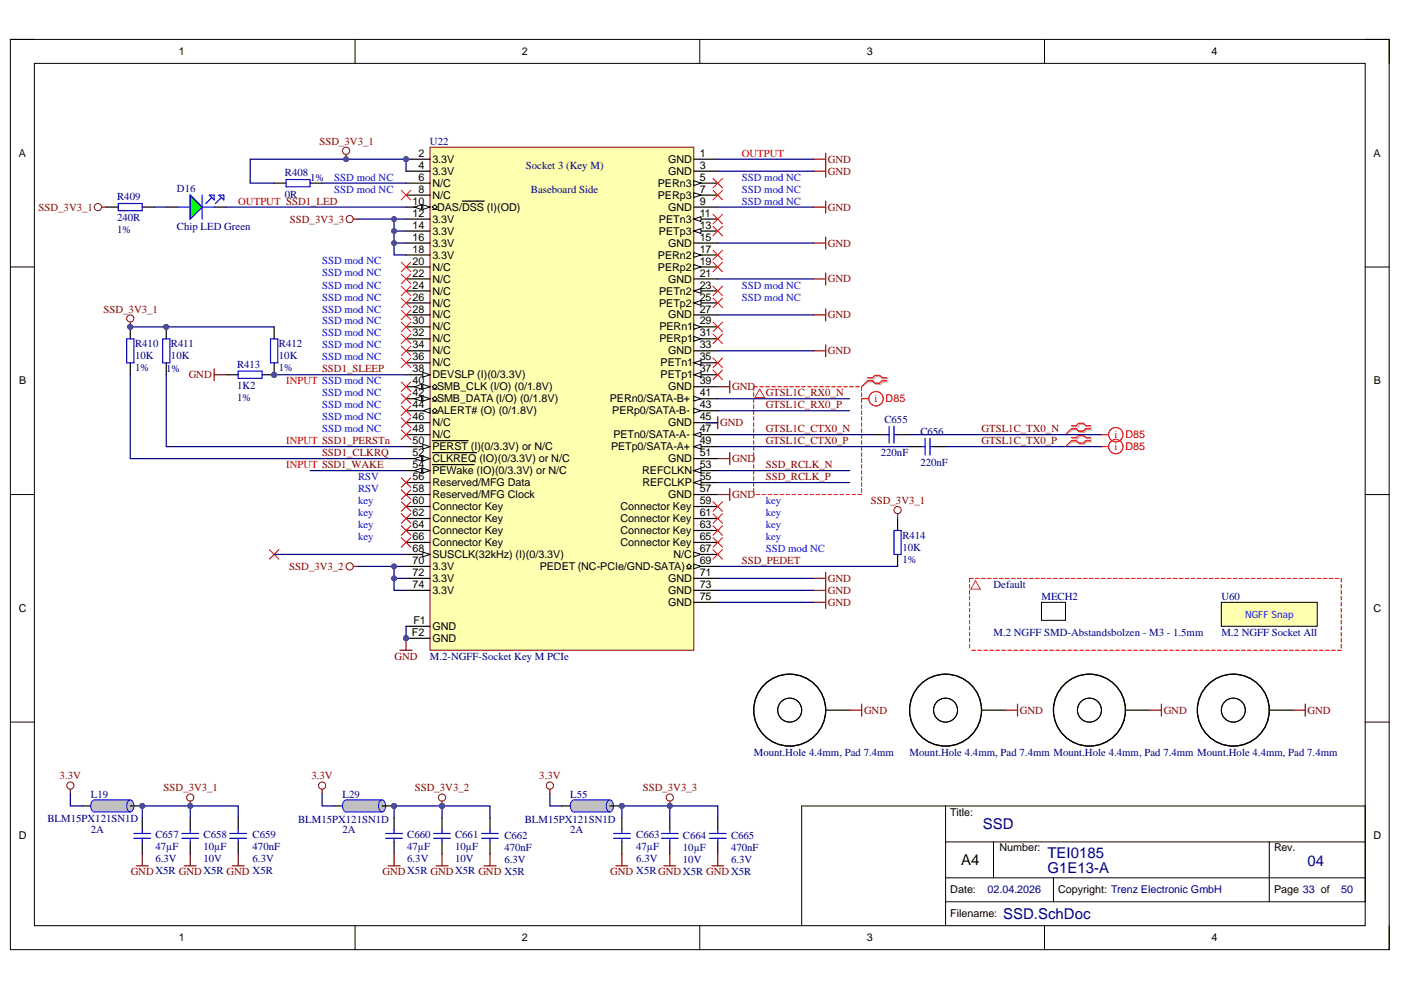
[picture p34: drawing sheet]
<svg xmlns="http://www.w3.org/2000/svg" width="297mm" height="210mm" viewBox="0 0 297 210" stroke-linecap="round" stroke-linejoin="round" font-family="sans-serif">
<defs><g id="words">
<g font-size="3.2" fill="#000080">
<text x="208.4" y="175.8">SSD</text>
<text x="222.1" y="185.2">G1E13-A</text>
<text x="222.1" y="181.9">TEI0185</text>
<text x="277.2" y="183.6">04</text>
<text x="212.7" y="194.8">SSD.SchDoc</text>
</g>
<text font-size="3.2" x="203.8" y="183.4">A4</text>
<g font-size="2.3">
<text x="37.9" y="11.7">1</text>
<text x="110.7" y="11.7">2</text>
<text x="183.8" y="11.7">3</text>
<text x="256.8" y="11.7">4</text>
<text x="4" y="33.3">A</text>
<text x="88.7" y="33.3">2</text>
<text x="88.7" y="35.8">4</text>
<text x="91.7" y="34.5">3.3V</text>
<text x="141.7" y="34.5">GND</text>
<text x="148.3" y="33.3">1</text>
<text x="148.3" y="35.8">3</text>
<text x="291.2" y="33.3">A</text>
<text x="88.7" y="38.3">6</text>
<text x="88.7" y="40.9">8</text>
<text x="91.7" y="37.1">3.3V</text>
<text x="91.7" y="39.6">N/C</text>
<text x="139.5" y="39.6">PERn3</text>
<text x="141.7" y="37.1">GND</text>
<text x="148.3" y="38.3">5</text>
<text x="148.3" y="40.9">7</text>
<text x="87.5" y="43.4">10</text>
<text x="87.5" y="45.9">12</text>
<text x="91.7" y="42.1">N/C</text>
<text x="91.7" y="47.2">3.3V</text>
<text x="92.7" y="44.7">DAS/DSS (I)(OD)</text>
<text x="139.5" y="42.1">PERp3</text>
<text x="139.7" y="47.2">PETn3</text>
<text x="141.7" y="44.7">GND</text>
<text x="148.3" y="43.4">9</text>
<text x="148.3" y="45.9">11</text>
<text x="87.5" y="48.5">14</text>
<text x="87.5" y="51">16</text>
<text x="87.5" y="53.6">18</text>
<text x="91.7" y="49.7">3.3V</text>
<text x="91.7" y="52.3">3.3V</text>
<text x="139.7" y="49.7">PETp3</text>
<text x="141.7" y="52.3">GND</text>
<text x="148.3" y="48.5">13</text>
<text x="148.3" y="51">15</text>
<text x="148.3" y="53.6">17</text>
<text x="87.5" y="56.1">20</text>
<text x="87.5" y="58.7">22</text>
<text x="91.7" y="54.8">3.3V</text>
<text x="91.7" y="57.4">N/C</text>
<text x="91.7" y="59.9">N/C</text>
<text x="139.5" y="54.8">PERn2</text>
<text x="139.5" y="57.4">PERp2</text>
<text x="141.7" y="59.9">GND</text>
<text x="148.3" y="58.7">21</text>
<text x="148.3" y="56.1">19</text>
<text x="87.5" y="61.2">24</text>
<text x="87.5" y="63.7">26</text>
<text x="91.7" y="62.5">N/C</text>
<text x="91.7" y="65">N/C</text>
<text x="139.8" y="62.5">PETn2</text>
<text x="139.8" y="65">PETp2</text>
<text x="148.3" y="61.2">23</text>
<text x="148.3" y="63.7">25</text>
<text x="87.5" y="66.3">28</text>
<text x="87.5" y="68.8">30</text>
<text x="87.5" y="71.3">32</text>
<text x="91.7" y="67.5">N/C</text>
<text x="91.7" y="70.1">N/C</text>
<text x="139.8" y="70.1">PERn1</text>
<text x="141.7" y="67.5">GND</text>
<text x="148.3" y="66.3">27</text>
<text x="148.3" y="68.8">29</text>
<text x="148.3" y="71.3">31</text>
<text x="87.5" y="73.9">34</text>
<text x="87.5" y="76.4">36</text>
<text x="91.7" y="72.6">N/C</text>
<text x="91.7" y="75.1">N/C</text>
<text x="91.7" y="77.7">N/C</text>
<text x="139.8" y="72.6">PERp1</text>
<text x="140.1" y="77.7">PETn1</text>
<text x="141.7" y="75.1">GND</text>
<text x="148.3" y="73.9">33</text>
<text x="148.3" y="76.4">35</text>
<text x="4.1" y="81.5">B</text>
<text x="87.5" y="79">38</text>
<text x="87.5" y="81.5">40</text>
<text x="91.7" y="80.2">DEVSLP (I)(0/3.3V)</text>
<text x="92.7" y="82.8">SMB_CLK (I/O) (0/1.8V)</text>
<text x="140.1" y="80.2">PETp1</text>
<text x="141.7" y="82.8">GND</text>
<text x="148.3" y="79">37</text>
<text x="148.3" y="81.5">39</text>
<text x="291.3" y="81.5">B</text>
<text x="87.5" y="84">42</text>
<text x="87.5" y="86.6">44</text>
<text x="87.5" y="89.1">46</text>
<text x="92.7" y="85.3">SMB_DATA (I/O) (0/1.8V)</text>
<text x="92.7" y="87.9">ALERT# (O) (0/1.8V)</text>
<text x="129.3" y="85.3">PERn0/SATA-B+</text>
<text x="129.8" y="87.9">PERp0/SATA-B-</text>
<text x="148.3" y="84">41</text>
<text x="148.3" y="86.6">43</text>
<text x="148.3" y="89.1">45</text>
<text x="87.5" y="91.7">48</text>
<text x="87.5" y="94.2">50</text>
<text x="91.7" y="90.4">N/C</text>
<text x="91.7" y="92.9">N/C</text>
<text x="91.7" y="95.5">PERST (I)(0/3.3V) or N/C</text>
<text x="129.6" y="95.5">PETp0/SATA-A+</text>
<text x="130.1" y="92.9">PETn0/SATA-A-</text>
<text x="141.7" y="90.4">GND</text>
<text x="148.3" y="91.7">47</text>
<text x="148.3" y="94.2">49</text>
<text x="87.5" y="96.7">52</text>
<text x="87.5" y="99.3">54</text>
<text x="87.5" y="101.8">56</text>
<text x="91.7" y="98">CLKREQ (IO)(0/3.3V) or N/C</text>
<text x="91.7" y="100.5">PEWake (IO)(0/3.3V) or N/C</text>
<text x="136.2" y="100.5">REFCLKN</text>
<text x="141.7" y="98">GND</text>
<text x="148.3" y="96.7">51</text>
<text x="148.3" y="99.3">53</text>
<text x="148.3" y="101.8">55</text>
<text x="87.5" y="104.3">58</text>
<text x="87.5" y="106.9">60</text>
<text x="91.7" y="103.1">Reserved/MFG Data</text>
<text x="91.7" y="105.6">Reserved/MFG Clock</text>
<text x="136.2" y="103.1">REFCLKP</text>
<text x="141.7" y="105.6">GND</text>
<text x="148.3" y="106.9">59</text>
<text x="148.3" y="104.3">57</text>
<text x="87.5" y="109.4">62</text>
<text x="87.5" y="112">64</text>
<text x="91.7" y="108.2">Connector Key</text>
<text x="91.7" y="110.7">Connector Key</text>
<text x="91.7" y="113.2">Connector Key</text>
<text x="131.6" y="108.2">Connector Key</text>
<text x="131.6" y="110.7">Connector Key</text>
<text x="131.6" y="113.2">Connector Key</text>
<text x="148.3" y="109.4">61</text>
<text x="148.3" y="112">63</text>
<text x="87.5" y="114.5">66</text>
<text x="87.5" y="117.1">68</text>
<text x="87.5" y="119.6">70</text>
<text x="91.7" y="115.8">Connector Key</text>
<text x="91.7" y="118.3">SUSCLK(32kHz) (I)(0/3.3V)</text>
<text x="131.6" y="115.8">Connector Key</text>
<text x="142.8" y="118.3">N/C</text>
<text x="148.3" y="114.5">65</text>
<text x="148.3" y="117.1">67</text>
<text x="148.3" y="119.6">69</text>
<text x="87.5" y="122.1">72</text>
<text x="87.5" y="124.7">74</text>
<text x="91.7" y="120.9">3.3V</text>
<text x="91.7" y="123.4">3.3V</text>
<text x="91.7" y="125.9">3.3V</text>
<text x="114.4" y="120.9">PEDET (NC-PCIe/GND-SATA)</text>
<text x="141.7" y="123.4">GND</text>
<text x="141.7" y="125.9">GND</text>
<text x="148.3" y="122.1">71</text>
<text x="148.3" y="124.7">73</text>
<text x="4" y="129.7">C</text>
<text x="141.7" y="128.5">GND</text>
<text x="148.3" y="127.2">75</text>
<text x="291.2" y="129.7">C</text>
<text x="87.3" y="134.8">F2</text>
<text x="87.6" y="132.3">F1</text>
<text x="91.7" y="133.6">GND</text>
<text x="91.7" y="136.1">GND</text>
<text x="201.5" y="172.9">Title:</text>
<text x="4" y="178">D</text>
<text x="291.2" y="178">D</text>
<text x="211.9" y="180.5">Number:</text>
<text x="270.1" y="180.5">Rev.</text>
<text x="201.5" y="189.4">Date:</text>
<text x="224.4" y="189.4">Copyright: Trenz Electronic GmbH</text>
<text x="270.1" y="189.4">Page 33 of</text>
<text x="201.5" y="194.5">Filename:</text>
<text x="37.9" y="199.6">1</text>
<text x="110.7" y="199.6">2</text>
<text x="183.8" y="199.6">3</text>
<text x="256.8" y="199.6">4</text>
</g>
<g font-size="2.3" fill="#800000">
<text x="67.7" y="30.7">SSD_3V3_1</text>
<text x="175.5" y="34.5">GND</text>
<text x="175.5" y="37.1">GND</text>
<text x="8.2" y="44.7">SSD_3V3_1</text>
<text x="61.5" y="47.2">SSD_3V3_3</text>
<text x="175.5" y="44.7">GND</text>
<text x="175.5" y="52.3">GND</text>
<text x="175.5" y="59.9">GND</text>
<text x="22" y="66.3">SSD_3V3_1</text>
<text x="175.5" y="67.5">GND</text>
<text x="175.5" y="75.1">GND</text>
<text x="40" y="80.2">GND</text>
<text x="68.3" y="78.9">SSD1_SLEEP</text>
<text x="155.2" y="82.7">GND</text>
<text x="162.3" y="86.5">GTSL1C_RX0_P</text>
<text x="162.3" y="84">GTSL1C_RX0_N</text>
<text x="152.7" y="90.4">GND</text>
<text x="162.3" y="94.2">GTSL1C_CTX0_P</text>
<text x="162.3" y="91.7">GTSL1C_CTX0_N</text>
<text x="208.1" y="94.2">GTSL1C_TX0_P</text>
<text x="208.1" y="91.7">GTSL1C_TX0_N</text>
<text x="68.3" y="96.7">SSD1_CLKRQ</text>
<text x="155.2" y="98">GND</text>
<text x="162.3" y="99.3">SSD_RCLK_N</text>
<text x="162.3" y="101.8">SSD_RCLK_P</text>
<text x="155.2" y="105.6">GND</text>
<text x="184.6" y="106.9">SSD_3V3_1</text>
<text x="157.3" y="119.6">SSD_PEDET</text>
<text x="61.3" y="120.9">SSD_3V3_2</text>
<text x="175.5" y="125.9">GND</text>
<text x="175.5" y="123.4">GND</text>
<text x="175.5" y="128.5">GND</text>
<text x="83.6" y="139.9">GND</text>
<text x="183.2" y="151.3">GND</text>
<text x="216.2" y="151.3">GND</text>
<text x="246.7" y="151.3">GND</text>
<text x="277.2" y="151.3">GND</text>
<text x="12.6" y="165.3">3.3V</text>
<text x="34.7" y="167.8">SSD_3V3_1</text>
<text x="66" y="165.3">3.3V</text>
<text x="87.9" y="167.8">SSD_3V3_2</text>
<text x="114.3" y="165.3">3.3V</text>
<text x="136.3" y="167.8">SSD_3V3_3</text>
<text x="27.7" y="185.6">GNDX5R GNDX5R GND X5R</text>
<text x="81.1" y="185.6">GNDX5R GNDX5R GND X5R</text>
<text x="129.4" y="185.6">GND X5RGNDX5R GNDX5R</text>
</g>
<g font-size="2.3" fill="#000080">
<text x="91.2" y="30.7">U22</text>
<text x="111.5" y="35.8">Socket 3 (Key M)</text>
<text x="37.5" y="40.6">D16</text>
<text x="60.4" y="37.3">R408</text>
<text x="60.4" y="41.9">0R</text>
<text x="65.7" y="38.3">1%</text>
<text x="112.6" y="40.9">Baseboard Side</text>
<text x="24.8" y="42.4">R409</text>
<text x="24.8" y="46.9">240R</text>
<text x="24.8" y="49.5">1%</text>
<text x="37.5" y="48.7">Chip LED Green</text>
<text x="28.6" y="73.6">R410</text>
<text x="28.6" y="76.1">10K</text>
<text x="36.3" y="73.6">R411</text>
<text x="36.3" y="76.1">10K</text>
<text x="50.3" y="77.9">R413</text>
<text x="59.1" y="73.6">R412</text>
<text x="59.1" y="76.1">10K</text>
<text x="28.6" y="78.7">1%</text>
<text x="35.2" y="78.9">1%</text>
<text x="50.3" y="82.5">1K2</text>
<text x="59.1" y="78.7">1%</text>
<text x="50.3" y="85">1%</text>
<text x="187.5" y="89.6">C655</text>
<text x="195.1" y="92.2">C656</text>
<text x="186.8" y="96.7">220nF</text>
<text x="195.1" y="98.8">220nF</text>
<text x="191.3" y="119.3">1%</text>
<text x="191.3" y="114.2">R414</text>
<text x="191.3" y="116.8">10K</text>
<text x="210.7" y="124.7">Default</text>
<text x="220.8" y="127.2">MECH2</text>
<text x="259" y="127.2">U60</text>
<text x="210.7" y="134.8">M.2 NGFF SMD-Abstandsbolzen - M3 - 1.5mm</text>
<text x="259" y="134.8">M.2 NGFF Socket All</text>
<text x="91.2" y="139.9">M.2-NGFF-Socket Key M PCIe</text>
<text x="159.8" y="160.2">Mount.Hole 4.4mm, Pad 7.4mm</text>
<text x="192.8" y="160.2">Mount.Hole 4.4mm, Pad 7.4mm Mount.Hole 4.4mm, Pad 7.4mm Mount.Hole 4.4mm, Pad 7.4mm</text>
<text x="19.2" y="169.1">L19</text>
<text x="72.6" y="169.1">L29</text>
<text x="120.9" y="169.1">L55</text>
<text x="10.1" y="174.2">BLM15PX121SN1D</text>
<text x="19.2" y="176.7">2A</text>
<text x="33" y="177.7">C657</text>
<text x="43.1" y="177.7">C658</text>
<text x="53.6" y="177.7">C659</text>
<text x="63.2" y="174.4">BLM15PX121SN1D</text>
<text x="72.6" y="176.7">2A</text>
<text x="86.3" y="177.7">C660</text>
<text x="96.5" y="177.7">C661</text>
<text x="106.9" y="178">C662</text>
<text x="111.2" y="174.4">BLM15PX121SN1D</text>
<text x="120.9" y="176.7">2A</text>
<text x="134.9" y="177.7">C663</text>
<text x="144.8" y="178">C664</text>
<text x="155" y="178">C665</text>
<text x="33" y="182.8">6.3V</text>
<text x="33" y="180.3">47µF</text>
<text x="43.1" y="182.8">10V</text>
<text x="43.1" y="180.3">10µF</text>
<text x="53.6" y="182.8">6.3V</text>
<text x="53.6" y="180.3">470nF</text>
<text x="86.3" y="182.8">6.3V</text>
<text x="86.3" y="180.3">47µF</text>
<text x="96.5" y="182.8">10V</text>
<text x="96.5" y="180.3">10µF</text>
<text x="106.9" y="183.1">6.3V</text>
<text x="106.9" y="180.5">470nF</text>
<text x="134.9" y="182.8">6.3V</text>
<text x="134.9" y="180.3">47µF</text>
<text x="144.8" y="183.1">10V</text>
<text x="144.8" y="180.5">10µF</text>
<text x="155" y="183.1">6.3V</text>
<text x="155" y="180.5">470nF</text>
<text x="209.4" y="189.4">02.04.2026</text>
<text x="284.3" y="189.4">50</text>
</g>
<g font-size="2.3" fill="#f00">
<text x="157.3" y="33.2">OUTPUT</text>
<text x="50.5" y="43.4">OUTPUT SSD1_LED</text>
<text x="60.7" y="81.5">INPUT SSD mod NC</text>
<text x="185.4" y="85.3">i</text>
<text x="187.8" y="85.3">D85</text>
<text x="60.7" y="94.2">INPUT SSD1_PERSTn</text>
<text x="236.3" y="92.9">i</text>
<text x="236.3" y="95.5">i</text>
<text x="238.6" y="92.9">D85</text>
<text x="238.6" y="95.5">D85</text>
<text x="60.7" y="99.3">INPUT SSD1_WAKE</text>
</g>
<g font-size="2.3" fill="#00f">
<text x="70.9" y="38.3">SSD mod NC</text>
<text x="70.9" y="40.9">SSD mod NC</text>
<text x="157.3" y="38.3">SSD mod NC</text>
<text x="157.3" y="40.9">SSD mod NC</text>
<text x="157.3" y="43.4">SSD mod NC</text>
<text x="68.3" y="56.1">SSD mod NC</text>
<text x="68.3" y="58.6">SSD mod NC</text>
<text x="68.3" y="63.7">SSD mod NC</text>
<text x="68.3" y="61.2">SSD mod NC</text>
<text x="157.3" y="63.7">SSD mod NC</text>
<text x="157.3" y="61.2">SSD mod NC</text>
<text x="68.3" y="71.3">SSD mod NC</text>
<text x="68.3" y="68.8">SSD mod NC</text>
<text x="68.3" y="66.3">SSD mod NC</text>
<text x="68.3" y="76.4">SSD mod NC</text>
<text x="68.3" y="73.9">SSD mod NC</text>
<text x="68.3" y="84">SSD mod NC</text>
<text x="68.3" y="86.5">SSD mod NC</text>
<text x="68.3" y="89.1">SSD mod NC</text>
<text x="68.3" y="91.7">SSD mod NC</text>
<text x="75.9" y="101.8">RSV</text>
<text x="75.9" y="104.3">RSV</text>
<text x="75.9" y="106.9">key</text>
<text x="162.3" y="106.9">key</text>
<text x="75.9" y="109.4">key</text>
<text x="75.9" y="111.9">key</text>
<text x="162.3" y="109.4">key</text>
<text x="162.3" y="111.9">key</text>
<text x="75.9" y="114.5">key</text>
<text x="162.3" y="117.1">SSD mod NC</text>
<text x="162.3" y="114.5">key</text>
</g>
<text font-size="2.1" fill="#00f" x="264" y="131.1">NGFF Snap</text>
</g></defs>
<path d="M2.2 8.4h292.3v193h-292.3z" fill="none" stroke="#000" stroke-width=".21"/>
<path d="M7.3 13.4h282.1v182.9h-282.1z" fill-rule="evenodd" fill="#fff"/>
<g fill="none" stroke="#000" stroke-width=".21">
<path d="M2.2 8.4h5.1M7.3 13.4h282.1v182.9h-282.1zM75.3 8.4v5M148.4 8.4v5M221.4 8.4v5M289.4 8.4h5.1v5M2.2 56.6h5.1M289.4 56.6h5.1M2.2 104.9h5.1M289.4 104.9h5.1M2.2 153.1h5.1M289.4 153.1h5.1"/>
<path d="M200.5 170.9v25.4M200.5 178.5h88.9M210.6 178.5v7.6M269.1 178.5v12.7M75.3 196.3v5.1M148.4 196.3v5.1M200.5 191.2h88.9v-20.3h-119.4v25.4M200.5 186.1h88.9M221.4 196.3v5.1M223.4 186.1v5.1M294.5 196.3v5.1"/>
</g>
<circle cx="86.1" cy="33.8" r=".51" fill="#4c4c94"/>
<circle cx="86.1" cy="33.8" r=".51" fill="none" stroke="#4c4c94" stroke-width=".21"/>
<circle cx="86.1" cy="135.3" r=".51" fill="#4c4c94"/>
<circle cx="86.1" cy="135.3" r=".51" fill="none" stroke="#4c4c94" stroke-width=".21"/>
<path d="M91.2 31.2h55.9v106.7h-55.9z" fill-rule="evenodd" fill="#ffffb0"/>
<path d="M91.2 31.2h55.9v106.7h-55.9z" fill="none" stroke="#800000" stroke-width=".21"/>
<path d="M86.1 33.8h5.1" fill="none" stroke="#000" stroke-width=".25"/>
<circle cx="86.1" cy="33.8" r=".51" fill="#4c4c94"/>
<circle cx="86.1" cy="33.8" r=".51" fill="none" stroke="#4c4c94" stroke-width=".21"/>
<path d="M86.1 36.3h5.1M86.1 38.8h5.1M86.1 41.4h5.1M86.1 43.9h5.1" fill="none" stroke="#000" stroke-width=".25"/>
<path d="M89.6 43.4l1.6 .5-1.6 .5z" fill="#f8fcff"/>
<path d="M89.6 43.4l1.6 .5-1.6 .5z" fill="none" stroke="#000" stroke-width=".21"/>
<path d="M87.9 43.9l1.5-.5v1z" fill="#f8fcff"/>
<path d="M87.9 43.9l1.5-.5v1zM91.7 43.9l.5-.5 .5 .5-.5 .5zM91.7 44.4h1" fill="none" stroke="#000" stroke-width=".21"/>
<g fill="none" stroke="#000" stroke-width=".25">
<path d="M86.1 46.5h5.1M86.1 49h5.1M86.1 51.5h5.1M86.1 54.1h5.1M86.1 56.6h5.1M86.1 59.1h5.1M98 42.6h4.7M86.1 61.7h5.1M86.1 64.2h5.1M86.1 66.8h5.1M86.1 69.3h5.1M86.1 71.8h5.1"/>
<path d="M86.1 74.4h5.1M86.1 76.9h5.1M86.1 79.5h5.1"/>
</g>
<path d="M89.6 79l1.6 .5-1.6 .5z" fill="#f8fcff"/>
<path d="M89.6 79l1.6 .5-1.6 .5z" fill="none" stroke="#000" stroke-width=".21"/>
<path d="M86.1 82h5.1" fill="none" stroke="#000" stroke-width=".25"/>
<path d="M89.6 81.5l1.6 .5-1.6 .5z" fill="#f8fcff"/>
<path d="M89.6 81.5l1.6 .5-1.6 .5z" fill="none" stroke="#000" stroke-width=".21"/>
<path d="M87.9 82l1.5-.5v1z" fill="#f8fcff"/>
<path d="M87.9 82l1.5-.5v1zM91.7 82l.5-.5 .5 .5-.5 .5zM91.7 82.5h1" fill="none" stroke="#000" stroke-width=".21"/>
<path d="M86.1 84.5h5.1" fill="none" stroke="#000" stroke-width=".25"/>
<path d="M89.6 84l1.6 .5-1.6 .5z" fill="#f8fcff"/>
<path d="M89.6 84l1.6 .5-1.6 .5z" fill="none" stroke="#000" stroke-width=".21"/>
<path d="M87.9 84.5l1.5-.5v1z" fill="#f8fcff"/>
<path d="M87.9 84.5l1.5-.5v1zM91.7 84.5l.5-.5 .5 .5-.5 .5zM91.7 85h1" fill="none" stroke="#000" stroke-width=".21"/>
<path d="M86.1 87.1h5.1" fill="none" stroke="#000" stroke-width=".25"/>
<path d="M89.6 87.1l1.6-.5v1z" fill="#f8fcff"/>
<path d="M89.6 87.1l1.6-.5v1zM91.7 87.1l.5-.5 .5 .5-.5 .5zM91.7 87.6h1" fill="none" stroke="#000" stroke-width=".21"/>
<path d="M86.1 89.6h5.1M86.1 92.2h5.1M86.1 94.7h5.1" fill="none" stroke="#000" stroke-width=".25"/>
<path d="M89.6 94.2l1.6 .5-1.6 .5z" fill="#f8fcff"/>
<path d="M89.6 94.2l1.6 .5-1.6 .5z" fill="none" stroke="#000" stroke-width=".21"/>
<path d="M86.1 97.2h5.1M91.7 93.4h7.6" fill="none" stroke="#000" stroke-width=".25"/>
<path d="M89.6 96.7l1.6 .5-1.6 .5z" fill="#f8fcff"/>
<path d="M89.6 96.7l1.6 .5-1.6 .5z" fill="none" stroke="#000" stroke-width=".21"/>
<path d="M87.9 97.2l1.5-.5v1z" fill="#f8fcff"/>
<path d="M87.9 97.2l1.5-.5v1z" fill="none" stroke="#000" stroke-width=".21"/>
<path d="M86.1 99.8h5.1M91.7 96h9.3" fill="none" stroke="#000" stroke-width=".25"/>
<path d="M89.6 99.3l1.6 .5-1.6 .5z" fill="#f8fcff"/>
<path d="M89.6 99.3l1.6 .5-1.6 .5z" fill="none" stroke="#000" stroke-width=".21"/>
<path d="M87.9 99.8l1.5-.5v1z" fill="#f8fcff"/>
<path d="M87.9 99.8l1.5-.5v1z" fill="none" stroke="#000" stroke-width=".21"/>
<path d="M91.7 98.5h8.8M86.1 102.3h5.1M86.1 104.9h5.1M86.1 107.4h5.1M86.1 109.9h5.1M86.1 112.5h5.1M86.1 115h5.1M86.1 117.6h5.1" fill="none" stroke="#000" stroke-width=".25"/>
<path d="M89.6 117l1.6 .6-1.6 .5z" fill="#f8fcff"/>
<path d="M89.6 117l1.6 .6-1.6 .5z" fill="none" stroke="#000" stroke-width=".21"/>
<path d="M86.1 120.1h5.1M86.1 122.6h5.1M86.1 125.2h5.1M86.1 132.8h5.1M86.1 135.3h5.1" fill="none" stroke="#000" stroke-width=".25"/>
<circle cx="86.1" cy="135.3" r=".51" fill="#4c4c94"/>
<circle cx="86.1" cy="135.3" r=".51" fill="none" stroke="#4c4c94" stroke-width=".21"/>
<path d="M147.1 33.8h5.1M147.1 36.3h5.1M147.1 38.8h5.1" fill="none" stroke="#000" stroke-width=".25"/>
<path d="M147.1 38.3l1.5 .5-1.5 .5z" fill="#f8fcff"/>
<path d="M147.1 38.3l1.5 .5-1.5 .5z" fill="none" stroke="#000" stroke-width=".21"/>
<path d="M147.1 43.9h5.1M147.1 107.4h5.1M147.1 109.9h5.1M147.1 112.5h5.1M147.1 115h5.1M147.1 117.6h5.1" fill="none" stroke="#000" stroke-width=".25"/>
<path d="M147.1 117l1.5 .6-1.5 .5z" fill="#f8fcff"/>
<path d="M147.1 117l1.5 .6-1.5 .5z" fill="none" stroke="#000" stroke-width=".21"/>
<path d="M147.1 120.1h5.1" fill="none" stroke="#000" stroke-width=".25"/>
<path d="M147.1 119.6l1.5 .5-1.5 .5z" fill="#f8fcff"/>
<path d="M146.1 119.6l.5 .5-.5 .5-.5-.5zM147.1 119.6l1.5 .5-1.5 .5zM145.6 120.6h1" fill="none" stroke="#000" stroke-width=".21"/>
<path d="M147.1 41.4h5.1M147.1 122.6h5.1M147.1 125.2h5.1M147.1 127.7h5.1" fill="none" stroke="#000" stroke-width=".25"/>
<path d="M147.1 40.9l1.5 .5-1.5 .5z" fill="#f8fcff"/>
<path d="M147.1 40.9l1.5 .5-1.5 .5z" fill="none" stroke="#000" stroke-width=".21"/>
<path d="M147.1 46.5h5.1" fill="none" stroke="#000" stroke-width=".25"/>
<path d="M147.1 46.5l1.5-.6v1.1z" fill="#f8fcff"/>
<path d="M147.1 46.5l1.5-.6v1.1z" fill="none" stroke="#000" stroke-width=".21"/>
<path d="M147.1 49h5.1" fill="none" stroke="#000" stroke-width=".25"/>
<path d="M147.1 49l1.5-.5v1z" fill="#f8fcff"/>
<path d="M147.1 49l1.5-.5v1z" fill="none" stroke="#000" stroke-width=".21"/>
<path d="M147.1 51.5h5.1M147.1 54.1h5.1" fill="none" stroke="#000" stroke-width=".25"/>
<path d="M147.1 53.6l1.5 .5-1.5 .5z" fill="#f8fcff"/>
<path d="M147.1 53.6l1.5 .5-1.5 .5z" fill="none" stroke="#000" stroke-width=".21"/>
<path d="M147.1 59.1h5.1M147.1 56.6h5.1" fill="none" stroke="#000" stroke-width=".25"/>
<path d="M147.1 56.1l1.5 .5-1.5 .5z" fill="#f8fcff"/>
<path d="M147.1 56.1l1.5 .5-1.5 .5z" fill="none" stroke="#000" stroke-width=".21"/>
<path d="M147.1 61.7h5.1" fill="none" stroke="#000" stroke-width=".25"/>
<path d="M147.1 61.7l1.5-.5v1z" fill="#f8fcff"/>
<path d="M147.1 61.7l1.5-.5v1z" fill="none" stroke="#000" stroke-width=".21"/>
<path d="M147.1 64.2h5.1" fill="none" stroke="#000" stroke-width=".25"/>
<path d="M147.1 64.2l1.5-.5v1z" fill="#f8fcff"/>
<path d="M147.1 64.2l1.5-.5v1z" fill="none" stroke="#000" stroke-width=".21"/>
<path d="M147.1 66.8h5.1M147.1 69.3h5.1" fill="none" stroke="#000" stroke-width=".25"/>
<path d="M147.1 68.8l1.5 .5-1.5 .5z" fill="#f8fcff"/>
<path d="M147.1 68.8l1.5 .5-1.5 .5z" fill="none" stroke="#000" stroke-width=".21"/>
<path d="M147.1 71.8h5.1" fill="none" stroke="#000" stroke-width=".25"/>
<path d="M147.1 71.3l1.5 .5-1.5 .5z" fill="#f8fcff"/>
<path d="M147.1 71.3l1.5 .5-1.5 .5z" fill="none" stroke="#000" stroke-width=".21"/>
<path d="M147.1 74.4h5.1M147.1 76.9h5.1" fill="none" stroke="#000" stroke-width=".25"/>
<path d="M147.1 76.9l1.5-.5v1z" fill="#f8fcff"/>
<path d="M147.1 76.9l1.5-.5v1z" fill="none" stroke="#000" stroke-width=".21"/>
<path d="M147.1 79.5h5.1" fill="none" stroke="#000" stroke-width=".25"/>
<path d="M147.1 79.5l1.5-.5v1z" fill="#f8fcff"/>
<path d="M147.1 79.5l1.5-.5v1z" fill="none" stroke="#000" stroke-width=".21"/>
<path d="M147.1 82h5.1M147.1 84.5h5.1" fill="none" stroke="#000" stroke-width=".25"/>
<path d="M147.1 84l1.5 .5-1.5 .5z" fill="#f8fcff"/>
<path d="M147.1 84l1.5 .5-1.5 .5z" fill="none" stroke="#000" stroke-width=".21"/>
<path d="M147.1 87.1h5.1" fill="none" stroke="#000" stroke-width=".25"/>
<path d="M147.1 86.6l1.5 .5-1.5 .5z" fill="#f8fcff"/>
<path d="M147.1 86.6l1.5 .5-1.5 .5z" fill="none" stroke="#000" stroke-width=".21"/>
<path d="M147.1 89.6h5.1M147.1 92.2h5.1" fill="none" stroke="#000" stroke-width=".25"/>
<path d="M147.1 92.2l1.5-.6v1.1z" fill="#f8fcff"/>
<path d="M147.1 92.2l1.5-.6v1.1z" fill="none" stroke="#000" stroke-width=".21"/>
<path d="M147.1 94.7h5.1" fill="none" stroke="#000" stroke-width=".25"/>
<path d="M147.1 94.7l1.5-.5v1z" fill="#f8fcff"/>
<path d="M147.1 94.7l1.5-.5v1z" fill="none" stroke="#000" stroke-width=".21"/>
<path d="M147.1 97.2h5.1M147.1 99.8h5.1" fill="none" stroke="#000" stroke-width=".25"/>
<path d="M147.1 99.8l1.5-.5v1z" fill="#f8fcff"/>
<path d="M147.1 99.8l1.5-.5v1z" fill="none" stroke="#000" stroke-width=".21"/>
<path d="M147.1 102.3h5.1" fill="none" stroke="#000" stroke-width=".25"/>
<path d="M147.1 102.3l1.5-.5v1z" fill="#f8fcff"/>
<path d="M147.1 102.3l1.5-.5v1z" fill="none" stroke="#000" stroke-width=".21"/>
<g fill="none" stroke="#000" stroke-width=".25">
<path d="M185.2 92.2h2.6M190.3 92.2h2.6M192.9 94.7h2.5M197.9 94.7h2.6M147.1 104.9h5.1M30.2 173.4v2.6M30.2 178.5v2.5M40.3 173.4v2.6M40.3 178.5v2.5M50.5 173.4v2.6M50.5 178.5v2.5M83.6 173.4v2.6"/>
<path d="M83.6 178.5v2.5M93.7 173.4v2.6M93.7 178.5v2.5M103.9 173.4v2.6M103.9 178.5v2.5"/>
</g>
<g fill="none" stroke="#800000" stroke-width=".25">
<path d="M172.5 36.3h2.6M172.5 33.8h2.6M175.1 32.5v5.1M172.5 51.5h2.6M172.5 59.1h2.6M175.1 50.3v2.5M175.1 57.9v2.5M172.5 74.4h2.6M172.5 66.8h2.6M175.1 65.5v2.5M175.1 73.1v2.6M149.6 89.6h2.6"/>
<path d="M152.2 97.2h2.5M152.2 88.3v2.6M152.2 82h2.5M154.7 80.7v2.6M154.7 96v2.5M152.2 104.9h2.5M154.7 103.6v2.5M172.5 125.2h2.6M172.5 122.6h2.6M172.5 127.7h2.6M175.1 121.4v7.6M40.3 169.9v1"/>
<path d="M28.9 183.6h2.5M30.2 181v2.6M39.1 183.6h2.5M40.3 181v2.6M49.2 183.6h2.6M50.5 181v2.6M82.3 183.6h2.5M83.6 181v2.6M92.4 183.6h2.6M93.7 181v2.6M102.6 183.6h2.6M103.9 181v2.6"/>
</g>
<g fill="none" stroke="#f00" stroke-width=".21">
<path d="M151.2 48l2 2M151.2 53.1l2 2M151.2 55.6l2 2M151.2 40.4l2 2M153.2 48l-2 2M153.2 53.1l-2 2M153.2 55.6l-2 2M153.2 40.4l-2 2M151.2 60.7l2 2M151.2 63.2l2 2M153.2 60.7l-2 2M153.2 63.2l-2 2"/>
<path d="M151.2 116.5l2 2.1M151.2 114l2 2M151.2 111.5l2 2M151.2 108.9l2 2M151.2 106.4l2 2M153.2 116.5l-2 2.1M153.2 114l-2 2M153.2 111.5l-2 2M153.2 108.9l-2 2M153.2 106.4l-2 2"/>
</g>
<g fill="none" stroke="#00f" stroke-width=".25">
<path d="M187.8 92.2h.7M188.5 90.4v3.5M189.5 90.4v3.5M189.5 92.2h.8M195.4 94.7h.8M196.2 92.9v3.6M197.2 92.9v3.6M197.2 94.7h.7M28.4 176.7h3.5M28.4 177.7h3.5M30.2 176v.7M30.2 177.7v.8"/>
<path d="M38.6 176.7h3.5M38.6 177.7h3.5M40.3 176v.7M40.3 177.7v.8M48.7 176.7h3.6M48.7 177.7h3.6M50.5 176v.7M50.5 177.7v.8M81.8 176.7h3.5M81.8 177.7h3.5M83.6 176v.7M83.6 177.7v.8"/>
<path d="M91.9 176.7h3.6M91.9 177.7h3.6M93.7 176v.7M93.7 177.7v.8M102.1 176.7h3.6M102.1 177.7h3.6M103.9 176v.7M103.9 177.7v.8"/>
</g>
<circle cx="40.3" cy="169.1" r=".76" fill="none" stroke="#800000" stroke-width=".21"/>
<circle cx="40.3" cy="170.9" r=".51" fill="#4c4c94"/>
<circle cx="40.3" cy="170.9" r=".51" fill="none" stroke="#4c4c94" stroke-width=".21"/>
<circle cx="93.7" cy="169.1" r=".76" fill="none" stroke="#800000" stroke-width=".21"/>
<path d="M93.7 169.9v1" fill="none" stroke="#800000" stroke-width=".25"/>
<circle cx="93.7" cy="170.9" r=".51" fill="#4c4c94"/>
<circle cx="93.7" cy="170.9" r=".51" fill="none" stroke="#4c4c94" stroke-width=".21"/>
<path d="M84.8 137.9h2.6M86.1 135.3v2.6" fill="none" stroke="#800000" stroke-width=".25"/>
<circle cx="86.1" cy="135.3" r=".51" fill="#4c4c94"/>
<circle cx="86.1" cy="135.3" r=".51" fill="none" stroke="#4c4c94" stroke-width=".21"/>
<g fill="none" stroke="#f00" stroke-width=".21">
<path d="M85.1 40.4l2 2M85.1 55.6l2 2M85.1 58.1l2 2.1M87.1 40.4l-2 2M87.1 55.6l-2 2M87.1 58.1l-2 2.1M85.1 60.7l2 2M85.1 63.2l2 2M85.1 65.7l2 2.1M85.1 68.3l2 2M85.1 70.8l2 2.1M85.1 73.4l2 2"/>
<path d="M85.1 75.9l2 2M87.1 60.7l-2 2M87.1 63.2l-2 2M87.1 65.7l-2 2.1M87.1 68.3l-2 2M87.1 70.8l-2 2.1M87.1 73.4l-2 2M87.1 75.9l-2 2M85.1 81l2 2M85.1 83.5l2 2.1M85.1 86.1l2 2M85.1 88.6l2 2"/>
<path d="M85.1 91.1l2 2.1M87.1 81l-2 2M87.1 83.5l-2 2.1M87.1 86.1l-2 2M87.1 88.6l-2 2M87.1 91.1l-2 2.1M57.1 116.5l2 2.1M59.1 116.5l-2 2.1M85.1 103.8l2 2.1M85.1 101.3l2 2M85.1 106.4l2 2M85.1 108.9l2 2"/>
<path d="M85.1 111.5l2 2M85.1 114l2 2M87.1 103.8l-2 2.1M87.1 101.3l-2 2M87.1 106.4l-2 2M87.1 108.9l-2 2M87.1 111.5l-2 2M87.1 114l-2 2"/>
</g>
<path d="M58.1 38.8h2.6M65.7 38.8h2.6" fill="none" stroke="#000" stroke-width=".25"/>
<path d="M60.7 38.1h5v1.5h-5z" fill="none" stroke="#00f" stroke-width=".25"/>
<g fill="none" stroke="#800000" stroke-width=".21">
<circle cx="73.4" cy="32" r=".76"/>
<circle cx="74.1" cy="120.1" r=".76"/>
</g>
<path d="M73.4 32.7v1.1M74.9 120.1h1" fill="none" stroke="#800000" stroke-width=".25"/>
<circle cx="73.4" cy="33.8" r=".51" fill="#4c4c94"/>
<circle cx="73.4" cy="33.8" r=".51" fill="none" stroke="#4c4c94" stroke-width=".21"/>
<circle cx="58.1" cy="79.5" r=".51" fill="#4c4c94"/>
<circle cx="58.1" cy="79.5" r=".51" fill="none" stroke="#4c4c94" stroke-width=".21"/>
<path d="M58.1 76.9v2.6" fill="none" stroke="#000" stroke-width=".25"/>
<circle cx="58.1" cy="79.5" r=".51" fill="#4c4c94"/>
<circle cx="58.1" cy="79.5" r=".51" fill="none" stroke="#4c4c94" stroke-width=".21"/>
<path d="M58.1 69.3v2.5M131.8 173.4v2.6M131.8 178.5v2.5M142 173.4v2.6M142 178.5v2.5M152.2 173.4v2.6M152.2 178.5v2.5" fill="none" stroke="#000" stroke-width=".25"/>
<g fill="none" stroke="#00f" stroke-width=".25">
<path d="M57.4 71.8h1.5v5.1h-1.5zM130.1 176.7h3.5M130.1 177.7h3.5M131.8 176v.7M131.8 177.7v.8M140.2 176.7h3.6M140.2 177.7h3.6M142 176v.7M142 177.7v.8M150.4 176.7h3.6M150.4 177.7h3.6M152.2 176v.7"/>
<path d="M152.2 177.7v.8"/>
</g>
<path d="M220.8 127.7h5.1v3.8h-5.1z" fill="none" stroke="#000" stroke-width=".21"/>
<path d="M142 169.9v1M130.6 183.6h2.5M131.8 181v2.6M140.7 183.6h2.6M142 181v2.6M150.9 183.6h2.6M152.2 181v2.6" fill="none" stroke="#800000" stroke-width=".25"/>
<circle cx="142" cy="169.1" r=".76" fill="none" stroke="#800000" stroke-width=".21"/>
<circle cx="142" cy="170.9" r=".51" fill="#4c4c94"/>
<circle cx="142" cy="170.9" r=".51" fill="none" stroke="#4c4c94" stroke-width=".21"/>
<circle cx="74.1" cy="46.4" r=".76" fill="none" stroke="#800000" stroke-width=".21"/>
<path d="M74.9 46.4h1M172.5 43.9h2.6M175.1 42.6v2.6" fill="none" stroke="#800000" stroke-width=".25"/>
<g fill="none" stroke="#f00" stroke-width=".21">
<path d="M151.2 37.8l2 2M153.2 37.8l-2 2M151.2 45.4l2 2.1M153.2 45.4l-2 2.1M205.6 123.9v.8M205.6 125.2v.8M205.6 126.4v.8M205.6 127.7v.8M205.6 129v.8M205.6 130.3v.7M205.6 131.5v.8M205.6 132.8v.8"/>
<path d="M205.6 134.1v.8M205.6 135.3v.8M205.6 136.6v.8M206 137.9h.8M206.4 122.6h-.8v.8M206.8 122.6h.8M207.3 137.9h.8M208.1 122.6h.8M208.6 137.9h.8M209.4 122.6h.8M209.8 137.9h.8M210.6 122.6h.8"/>
<path d="M211.1 137.9h.8M211.9 122.6h.8M212.4 137.9h.8M213.2 122.6h.8M213.7 137.9h.8M214.5 122.6h.8M214.9 137.9h.8M215.7 122.6h.8M216.2 137.9h.8M217 122.6h.8M217.5 137.9h.8M218.3 122.6h.8"/>
<path d="M218.8 137.9h.7M219.5 122.6h.8M220 137.9h.8M220.8 122.6h.8M221.3 137.9h.8M222.1 122.6h.8M222.6 137.9h.8M223.4 122.6h.7M223.8 137.9h.8M224.6 122.6h.8M225.1 137.9h.8M225.9 122.6h.8"/>
<path d="M226.4 137.9h.8M227.2 122.6h.8M227.6 137.9h.8M228.4 122.6h.8M228.9 137.9h.8M229.7 122.6h.8M230.2 137.9h.8M231 122.6h.8M231.5 137.9h.8M232.3 122.6h.8M232.7 137.9h.8M233.5 122.6h.8"/>
<path d="M234 137.9h.8M234.8 122.6h.8M235.3 137.9h.8M236.1 122.6h.8M236.5 137.9h.8M237.3 122.6h.8M237.8 137.9h.8M238.6 122.6h.8M239.1 137.9h.8M239.9 122.6h.8M240.4 137.9h.8M241.2 122.6h.7"/>
<path d="M241.6 137.9h.8M242.4 122.6h.8M242.9 137.9h.8M243.7 122.6h.8M244.2 137.9h.8M245 122.6h.8M245.4 137.9h.8M246.2 122.6h.8M246.7 137.9h.8M247.5 122.6h.8M248 137.9h.8M248.8 122.6h.8"/>
<path d="M249.3 137.9h.7M250 122.6h.8M250.5 137.9h.8M251.3 122.6h.8M251.8 137.9h.8M252.6 122.6h.8M253.1 137.9h.8M253.9 122.6h.8M254.3 137.9h.8M255.1 122.6h.8M255.6 137.9h.8M256.4 122.6h.8"/>
<path d="M256.9 137.9h.8M257.7 122.6h.8M258.1 137.9h.8M258.9 122.6h.8M259.4 137.9h.8M260.2 122.6h.8M260.7 137.9h.8M261.5 122.6h.8M262 137.9h.8M262.8 122.6h.7M263.2 137.9h.8M264 122.6h.8"/>
<path d="M264.5 137.9h.8M265.3 122.6h.8M265.8 137.9h.8M266.6 122.6h.8M267 137.9h.8M267.8 122.6h.8M268.3 137.9h.8M269.1 122.6h.8M269.6 137.9h.8M270.4 122.6h.8M270.9 137.9h.7M271.6 122.6h.9"/>
<path d="M272.1 137.9h.8M272.9 122.6h.8M273.4 137.9h.8M274.2 122.6h.8M274.7 137.9h.8M275.5 122.6h.8M275.9 137.9h.8M276.7 122.6h.8M277.2 137.9h.8M278 122.6h.8M278.5 137.9h.8M279.3 122.6h.8"/>
<path d="M279.8 137.9h.8M280.6 122.6h.7M281 137.9h.8M281.8 122.6h.8M282.3 137.9h.8M283.1 122.6h.8M283.6 137.9h.8M284.4 122.6v.8M284.4 123.9v.8M284.4 125.2v.8M284.4 126.4v.8M284.4 127.7v.8"/>
<path d="M284.4 129v.8M284.4 130.3v.7M284.4 131.5v.8M284.4 132.8v.8M284.4 134.1v.8M284.4 135.3v.8M284.4 136.6v.8"/>
</g>
<path d="M206.8 123.1l1.1 1.8h-2.1z" fill="none" stroke="#f33" stroke-width=".21"/>
<circle cx="35.2" cy="69.3" r=".51" fill="#4c4c94"/>
<circle cx="35.2" cy="69.3" r=".51" fill="none" stroke="#4c4c94" stroke-width=".21"/>
<path d="M35.2 69.3v2.5M35.2 76.9v2.6" fill="none" stroke="#000" stroke-width=".25"/>
<circle cx="35.2" cy="69.3" r=".51" fill="#4c4c94"/>
<circle cx="35.2" cy="69.3" r=".51" fill="none" stroke="#4c4c94" stroke-width=".21"/>
<path d="M34.5 71.8h1.5v5.1h-1.5zM189.5 112.5h1.6v5.1h-1.6z" fill="none" stroke="#00f" stroke-width=".25"/>
<path d="M190.3 109.9v2.6M190.3 117.6v2.5" fill="none" stroke="#000" stroke-width=".25"/>
<circle cx="190.3" cy="108.2" r=".76" fill="none" stroke="#800000" stroke-width=".21"/>
<path d="M190.3 108.9v1" fill="none" stroke="#800000" stroke-width=".25"/>
<circle cx="27.6" cy="69.3" r=".51" fill="#4c4c94"/>
<circle cx="27.6" cy="69.3" r=".51" fill="none" stroke="#4c4c94" stroke-width=".21"/>
<path d="M27.6 69.3v2.5M27.6 76.9v2.6" fill="none" stroke="#000" stroke-width=".25"/>
<circle cx="27.6" cy="69.3" r=".51" fill="#4c4c94"/>
<circle cx="27.6" cy="69.3" r=".51" fill="none" stroke="#4c4c94" stroke-width=".21"/>
<path d="M26.9 71.8h1.5v5.1h-1.5z" fill="none" stroke="#00f" stroke-width=".25"/>
<circle cx="27.6" cy="67.5" r=".76" fill="none" stroke="#800000" stroke-width=".21"/>
<path d="M27.6 68.3v1" fill="none" stroke="#800000" stroke-width=".25"/>
<circle cx="27.6" cy="69.3" r=".51" fill="#4c4c94"/>
<circle cx="27.6" cy="69.3" r=".51" fill="none" stroke="#4c4c94" stroke-width=".21"/>
<path d="M151.2 68.3l2 2M151.2 70.8l2 2.1M151.2 75.9l2 2M151.2 78.4l2 2.1M153.2 68.3l-2 2M153.2 70.8l-2 2.1M153.2 75.9l-2 2M153.2 78.4l-2 2.1" fill="none" stroke="#f00" stroke-width=".21"/>
<circle cx="30.2" cy="170.9" r=".51" fill="#4c4c94"/>
<circle cx="30.2" cy="170.9" r=".51" fill="none" stroke="#4c4c94" stroke-width=".21"/>
<path d="M17.5 170.9h2.5" fill="none" stroke="#000" stroke-width=".25"/>
<path d="M19.5 169.9a.69 .69 0 0 1 .9-.2 .69 .69 0 0 1 .3 .8l.1 .4a.92 .92 0 0 1-1 1.2 1.68 1.68 0 0 1-.3-2.2z" fill="#c0c0c0"/>
<path d="M19.5 169.9a.69 .69 0 0 1 .9-.2 .69 .69 0 0 1 .3 .8l.1 .4a.92 .92 0 0 1-1 1.2 1.68 1.68 0 0 1-.3-2.2z" fill="none" stroke="#00f" stroke-width=".21"/>
<path d="M20 169.6h7.6v2.5h-7.6z" fill-rule="evenodd" fill="#c0c0c0"/>
<path d="M20 169.6h7.6v2.5h-7.6z" fill="none" stroke="#c0c0c0" stroke-width=".21"/>
<path d="M27.2 169.9a.69 .69 0 0 1 .8-.2 .69 .69 0 0 1 .3 .8l.1 .4a.92 .92 0 0 1-1 1.2 1.68 1.68 0 0 1-.2-2.2z" fill="#c0c0c0"/>
<path d="M27.2 169.9a.69 .69 0 0 1 .8-.2 .69 .69 0 0 1 .3 .8l.1 .4a.92 .92 0 0 1-1 1.2 1.68 1.68 0 0 1-.2-2.2z" fill="none" stroke="#00f" stroke-width=".21"/>
<path d="M27.6 170.9h2.6" fill="none" stroke="#000" stroke-width=".25"/>
<circle cx="30.2" cy="170.9" r=".51" fill="#4c4c94"/>
<circle cx="30.2" cy="170.9" r=".51" fill="none" stroke="#4c4c94" stroke-width=".21"/>
<path d="M20 172.1h7.6M20 169.6h7.6" fill="none" stroke="#00f" stroke-width=".21"/>
<circle cx="83.5" cy="170.9" r=".51" fill="#4c4c94"/>
<circle cx="83.5" cy="170.9" r=".51" fill="none" stroke="#4c4c94" stroke-width=".21"/>
<path d="M70.8 170.9h2.6" fill="none" stroke="#000" stroke-width=".25"/>
<path d="M72.9 169.9a.69 .69 0 0 1 .8-.2 .69 .69 0 0 1 .4 .8v.4a.92 .92 0 0 1-1 1.2 1.67 1.67 0 0 1-.2-2.2z" fill="#c0c0c0"/>
<path d="M72.9 169.9a.69 .69 0 0 1 .8-.2 .69 .69 0 0 1 .4 .8v.4a.92 .92 0 0 1-1 1.2 1.67 1.67 0 0 1-.2-2.2z" fill="none" stroke="#00f" stroke-width=".21"/>
<path d="M73.4 169.6h7.6v2.5h-7.6z" fill-rule="evenodd" fill="#c0c0c0"/>
<path d="M73.4 169.6h7.6v2.5h-7.6z" fill="none" stroke="#c0c0c0" stroke-width=".21"/>
<path d="M80.6 169.9a.69 .69 0 0 1 .8-.2 .69 .69 0 0 1 .3 .8l.1 .4a.92 .92 0 0 1-1 1.2 1.68 1.68 0 0 1-.2-2.2z" fill="#c0c0c0"/>
<path d="M80.6 169.9a.69 .69 0 0 1 .8-.2 .69 .69 0 0 1 .3 .8l.1 .4a.92 .92 0 0 1-1 1.2 1.68 1.68 0 0 1-.2-2.2z" fill="none" stroke="#00f" stroke-width=".21"/>
<path d="M81 170.9h2.5" fill="none" stroke="#000" stroke-width=".25"/>
<circle cx="83.5" cy="170.9" r=".51" fill="#4c4c94"/>
<circle cx="83.5" cy="170.9" r=".51" fill="none" stroke="#4c4c94" stroke-width=".21"/>
<path d="M73.4 172.1h7.6M73.4 169.6h7.6" fill="none" stroke="#00f" stroke-width=".21"/>
<circle cx="131.8" cy="170.9" r=".51" fill="#4c4c94"/>
<circle cx="131.8" cy="170.9" r=".51" fill="none" stroke="#4c4c94" stroke-width=".21"/>
<path d="M119.1 170.9h2.6" fill="none" stroke="#000" stroke-width=".25"/>
<path d="M121.2 169.9a.69 .69 0 0 1 .8-.2 .69 .69 0 0 1 .4 .8v.4a.92 .92 0 0 1-1 1.2 1.68 1.68 0 0 1-.2-2.2z" fill="#c0c0c0"/>
<path d="M121.2 169.9a.69 .69 0 0 1 .8-.2 .69 .69 0 0 1 .4 .8v.4a.92 .92 0 0 1-1 1.2 1.68 1.68 0 0 1-.2-2.2z" fill="none" stroke="#00f" stroke-width=".21"/>
<path d="M121.7 169.6h7.6v2.5h-7.6z" fill-rule="evenodd" fill="#c0c0c0"/>
<path d="M121.7 169.6h7.6v2.5h-7.6z" fill="none" stroke="#c0c0c0" stroke-width=".21"/>
<path d="M128.9 169.9a.69 .69 0 0 1 .8-.2 .69 .69 0 0 1 .3 .8l.1 .4a.92 .92 0 0 1-1 1.2 1.68 1.68 0 0 1-.2-2.2z" fill="#c0c0c0"/>
<path d="M128.9 169.9a.69 .69 0 0 1 .8-.2 .69 .69 0 0 1 .3 .8l.1 .4a.92 .92 0 0 1-1 1.2 1.68 1.68 0 0 1-.2-2.2z" fill="none" stroke="#00f" stroke-width=".21"/>
<path d="M129.3 170.9h2.5" fill="none" stroke="#000" stroke-width=".25"/>
<circle cx="131.8" cy="170.9" r=".51" fill="#4c4c94"/>
<circle cx="131.8" cy="170.9" r=".51" fill="none" stroke="#4c4c94" stroke-width=".21"/>
<path d="M121.7 172.1h7.6M121.7 169.6h7.6" fill="none" stroke="#00f" stroke-width=".21"/>
<circle cx="20.8" cy="43.9" r=".76" fill="none" stroke="#800000" stroke-width=".21"/>
<path d="M21.5 43.9h1" fill="none" stroke="#800000" stroke-width=".25"/>
<path d="M22.5 43.9h2.6M30.2 43.9h2.5" fill="none" stroke="#000" stroke-width=".25"/>
<path d="M25.1 43.1h5.1v1.6h-5.1z" fill="none" stroke="#00f" stroke-width=".25"/>
<path d="M40.3 41.4l2.6 2.5-2.6 2.5z" fill="#0f0"/>
<path d="M40.3 41.4l2.6 2.5-2.6 2.5z" fill="none" stroke="#00f" stroke-width=".21"/>
<path d="M35.2 43.9h2.6M45.4 43.9h2.6" fill="none" stroke="#000" stroke-width=".25"/>
<path d="M37.8 43.9h2.5M40.3 41.4l2.6 2.5-2.6 2.5zM42.9 41.4v5M42.9 43.9h2.5M44.4 41.4h1v1zM44.9 41.9l-1.3 1.2M46.4 41.4h1v1zM46.9 41.9l-1.2 1.2" fill="none" stroke="#00f" stroke-width=".25"/>
<g fill="none" stroke="#800000" stroke-width=".21">
<circle cx="14.9" cy="166.6" r=".76"/>
<circle cx="68.3" cy="166.6" r=".76"/>
<circle cx="116.6" cy="166.6" r=".76"/>
</g>
<path d="M14.9 167.3v1M68.3 167.3v1M116.6 167.3v1" fill="none" stroke="#800000" stroke-width=".25"/>
<circle cx="58.1" cy="79.5" r=".51" fill="#4c4c94"/>
<circle cx="58.1" cy="79.5" r=".51" fill="none" stroke="#4c4c94" stroke-width=".21"/>
<path d="M48 79.5h2.5M55.6 79.5h2.5" fill="none" stroke="#000" stroke-width=".25"/>
<circle cx="58.1" cy="79.5" r=".51" fill="#4c4c94"/>
<circle cx="58.1" cy="79.5" r=".51" fill="none" stroke="#4c4c94" stroke-width=".21"/>
<path d="M50.5 78.7h5.1v1.5h-5.1z" fill="none" stroke="#00f" stroke-width=".25"/>
<path d="M45.4 78.2v2.5M45.4 79.5h2.6" fill="none" stroke="#800000" stroke-width=".25"/>
<g fill="none" stroke="#f00" stroke-width=".21">
<path d="M159.8 83.3v.8M159.8 84.5v.8M159.8 85.8v.8M159.8 87.1v.8M159.8 88.3v.8M159.8 89.6v.8M159.8 90.9v.8M159.8 92.2v.7M159.8 93.4v.8M159.8 94.7v.8M159.8 96v.8M159.8 97.2v.8"/>
<path d="M159.8 98.5v.8M159.8 99.8v.8M160.6 82h-.8v.8M161.1 82h.8M162.3 82h.8M163.6 82h.8M164.9 82h.8M166.2 82h.8M167.4 82h.8M168.7 82h.8M170 82h.8M171.2 82h.8"/>
<path d="M172.5 82h.8M173.8 82h.8M175.1 82h.8M176.3 82h.8M177.6 82h.8M178.9 82h.8M180.1 82h.8M181.4 82h.8M182.7 83.3v.8M182.7 84.5v.8M182.7 85.8v.8M182.7 87.1v.8"/>
<path d="M182.7 88.3v.8M182.7 89.6v.8M182.7 90.9v.8M182.7 92.2v.8M182.7 93.4v.8M182.7 94.7v.8M182.7 96v.8M182.7 97.2v.8M182.7 98.5v.8M182.7 99.8v.8M184 80.7l-1.3 1.3v.8M227.2 90.9l-1.3 1.3"/>
<path d="M227.2 93.4l-1.3 1.3M159.8 101v.8M159.8 102.3v.8M159.8 103.6v.8M160.3 104.9h.8M161.6 104.9h.7M162.8 104.9h.8M164.1 104.9h.8M165.4 104.9h.8M166.6 104.9h.8M167.9 104.9h.8M169.2 104.9h.8"/>
<path d="M170.4 104.9h.8M171.7 104.9h.8M173 104.9h.8M174.3 104.9h.8M175.5 104.9h.8M176.8 104.9h.8M178.1 104.9h.8M179.4 104.9h.7M180.6 104.9h.8M181.9 104.9h.8M182.7 101v.8M182.7 102.3v.8"/>
<path d="M182.7 103.6v.8"/>
</g>
<path d="M161.1 82.5l1 1.8h-2z" fill="none" stroke="#f33" stroke-width=".21"/>
<g fill="none" stroke="#f00" stroke-width=".25">
<path d="M182.7 84.5h1.5M184 80.1h1l.5-.5h1l.5 .5h1M184 80.7h1l.5 .5h1l.5-.5h1M227.2 90.3h1l.5-.6h1l.5 .6h1M227.2 90.9h1l.5 .5h1l.5-.5h1M227.2 92.8h1l.5-.5h1l.5 .5h1M227.2 93.4h1l.5 .5h1l.5-.5h1M233.5 92.2h1.5M233.5 94.7h1.5"/>
<circle cx="185.7" cy="84.5" r="1.53"/>
<circle cx="236.6" cy="94.7" r="1.52"/>
<circle cx="236.6" cy="92.2" r="1.52"/>
</g>
<path d="M184.2 80.4h1l.5-.6h1.1l.5 .6h1M184.2 81h1l.5 .5h1.1l.5-.5h1M227.4 90.5h1l.5-.5h1.1l.5 .5h1M227.4 91.1h1l.5 .6h1.1l.5-.6h1M227.4 93h1l.5-.5h1.1l.5 .5h1M227.4 93.7h1l.5 .5h1.1l.5-.5h1" fill="none" stroke="#d0a3a3" stroke-width=".25"/>
<path d="M184.2 81l-1.5 1M227.4 91.1l-1.5 1.1M227.4 93.7l-1.5 1" fill="none" stroke="#d0a3a3" stroke-width=".21"/>
<path d="M258.9 127.7h20.4v5.1h-20.4z" fill-rule="evenodd" fill="#ffffb0"/>
<g fill="none" stroke="#000" stroke-width=".21">
<path d="M258.9 127.7h20.4v5.1h-20.4z"/>
<circle cx="200.5" cy="150.6" r="2.54"/>
<circle cx="231" cy="150.6" r="2.54"/>
<circle cx="261.5" cy="150.6" r="2.54"/>
</g>
<g fill="none" stroke="#000" stroke-width=".25">
<path d="M208.1 150.6h5.1M238.6 150.6h5.1M269.1 150.6h5.1"/>
<circle cx="200.5" cy="150.6" r="7.6"/>
<circle cx="231" cy="150.6" r="7.6"/>
<circle cx="261.5" cy="150.6" r="7.6"/>
</g>
<path d="M213.2 150.6h2.5M215.7 149.3v2.5M243.7 150.6h2.5M246.2 149.3v2.5M274.2 150.6h2.5M276.7 149.3v2.5" fill="none" stroke="#800000" stroke-width=".25"/>
<g fill="none" stroke="#000080" stroke-width=".25">
<path d="M152.2 36.3h20.3M152.2 33.8h20.3M152.2 51.5h20.3M152.2 59.1h20.3M152.2 66.8h20.3M152.2 74.4h20.3M149.6 89.6h2.6M152.2 84.5h27.9M152.2 87.1h27.9M152.2 99.8h27.9M152.2 102.3h27.9M152.2 122.6h20.3"/>
<path d="M152.2 125.2h20.3M152.2 127.7h20.3M40.3 170.9v2.5"/>
</g>
<circle cx="40.3" cy="170.9" r=".51" fill="#4c4c94"/>
<circle cx="40.3" cy="170.9" r=".51" fill="none" stroke="#4c4c94" stroke-width=".21"/>
<path d="M93.7 170.9v2.5" fill="none" stroke="#000080" stroke-width=".25"/>
<circle cx="93.7" cy="170.9" r=".51" fill="#4c4c94"/>
<circle cx="93.7" cy="170.9" r=".51" fill="none" stroke="#4c4c94" stroke-width=".21"/>
<path d="M30.2 173.4v-2.5h20.3v2.5" fill="none" stroke="#000080" stroke-width=".25"/>
<circle cx="40.3" cy="170.9" r=".51" fill="#4c4c94"/>
<circle cx="40.3" cy="170.9" r=".51" fill="none" stroke="#4c4c94" stroke-width=".21"/>
<circle cx="30.2" cy="170.9" r=".51" fill="#4c4c94"/>
<circle cx="30.2" cy="170.9" r=".51" fill="none" stroke="#4c4c94" stroke-width=".21"/>
<path d="M58.1 79.5h28" fill="none" stroke="#000080" stroke-width=".25"/>
<circle cx="58.1" cy="79.5" r=".51" fill="#4c4c94"/>
<circle cx="58.1" cy="79.5" r=".51" fill="none" stroke="#4c4c94" stroke-width=".21"/>
<path d="M65.7 99.8h20.4M58.1 117.6h28M83.5 122.6h2.6" fill="none" stroke="#000080" stroke-width=".25"/>
<circle cx="83.5" cy="122.6" r=".51" fill="#4c4c94"/>
<circle cx="83.5" cy="122.6" r=".51" fill="none" stroke="#4c4c94" stroke-width=".21"/>
<path d="M86.1 132.8v2.5" fill="none" stroke="#000080" stroke-width=".25"/>
<circle cx="86.1" cy="135.3" r=".51" fill="#4c4c94"/>
<circle cx="86.1" cy="135.3" r=".51" fill="none" stroke="#4c4c94" stroke-width=".21"/>
<path d="M68.3 38.8h17.8M192.9 92.2h40.6M200.5 94.7h33M93.7 170.9h10.2v2.5" fill="none" stroke="#000080" stroke-width=".25"/>
<circle cx="93.7" cy="170.9" r=".51" fill="#4c4c94"/>
<circle cx="93.7" cy="170.9" r=".51" fill="none" stroke="#4c4c94" stroke-width=".21"/>
<path d="M27.6 79.5v17.7h58.5M68.3 168.3v2.6h2.5M142 170.9v2.5" fill="none" stroke="#000080" stroke-width=".25"/>
<circle cx="142" cy="170.9" r=".51" fill="#4c4c94"/>
<circle cx="142" cy="170.9" r=".51" fill="none" stroke="#4c4c94" stroke-width=".21"/>
<path d="M83.5 51.5h2.6M116.6 168.3v2.6h2.5" fill="none" stroke="#000080" stroke-width=".25"/>
<circle cx="83.5" cy="51.5" r=".51" fill="#4c4c94"/>
<circle cx="83.5" cy="51.5" r=".51" fill="none" stroke="#4c4c94" stroke-width=".21"/>
<path d="M83.5 49h2.6" fill="none" stroke="#000080" stroke-width=".25"/>
<circle cx="83.5" cy="49" r=".51" fill="#4c4c94"/>
<circle cx="83.5" cy="49" r=".51" fill="none" stroke="#4c4c94" stroke-width=".21"/>
<path d="M83.5 46.4h2.6" fill="none" stroke="#000080" stroke-width=".25"/>
<circle cx="83.5" cy="46.4" r=".51" fill="#4c4c94"/>
<circle cx="83.5" cy="46.4" r=".51" fill="none" stroke="#4c4c94" stroke-width=".21"/>
<path d="M86.1 36.3v-2.5h-33.1v5h5.1M152.2 43.9h20.3" fill="none" stroke="#000080" stroke-width=".25"/>
<circle cx="86.1" cy="33.8" r=".51" fill="#4c4c94"/>
<circle cx="86.1" cy="33.8" r=".51" fill="none" stroke="#4c4c94" stroke-width=".21"/>
<circle cx="73.4" cy="33.8" r=".51" fill="#4c4c94"/>
<circle cx="73.4" cy="33.8" r=".51" fill="none" stroke="#4c4c94" stroke-width=".21"/>
<path d="M14.9 168.3v2.6h2.6M83.5 170.9h10.2" fill="none" stroke="#000080" stroke-width=".25"/>
<circle cx="93.7" cy="170.9" r=".51" fill="#4c4c94"/>
<circle cx="93.7" cy="170.9" r=".51" fill="none" stroke="#4c4c94" stroke-width=".21"/>
<circle cx="83.5" cy="170.9" r=".51" fill="#4c4c94"/>
<circle cx="83.5" cy="170.9" r=".51" fill="none" stroke="#4c4c94" stroke-width=".21"/>
<path d="M83.6 170.9v2.5" fill="none" stroke="#000080" stroke-width=".25"/>
<circle cx="83.5" cy="170.9" r=".51" fill="#4c4c94"/>
<circle cx="83.5" cy="170.9" r=".51" fill="none" stroke="#4c4c94" stroke-width=".21"/>
<path d="M131.8 173.4v-2.5h20.4v2.5" fill="none" stroke="#000080" stroke-width=".25"/>
<circle cx="142" cy="170.9" r=".51" fill="#4c4c94"/>
<circle cx="142" cy="170.9" r=".51" fill="none" stroke="#4c4c94" stroke-width=".21"/>
<circle cx="131.8" cy="170.9" r=".51" fill="#4c4c94"/>
<circle cx="131.8" cy="170.9" r=".51" fill="none" stroke="#4c4c94" stroke-width=".21"/>
<path d="M35.2 79.5v15.2h50.9M75.9 120.1h10.2" fill="none" stroke="#000080" stroke-width=".25"/>
<circle cx="83.5" cy="120.1" r=".51" fill="#4c4c94"/>
<circle cx="83.5" cy="120.1" r=".51" fill="none" stroke="#4c4c94" stroke-width=".21"/>
<path d="M75.9 46.4h7.6v7.7h2.6" fill="none" stroke="#000080" stroke-width=".25"/>
<circle cx="83.5" cy="46.4" r=".51" fill="#4c4c94"/>
<circle cx="83.5" cy="46.4" r=".51" fill="none" stroke="#4c4c94" stroke-width=".21"/>
<circle cx="83.5" cy="49" r=".51" fill="#4c4c94"/>
<circle cx="83.5" cy="49" r=".51" fill="none" stroke="#4c4c94" stroke-width=".21"/>
<circle cx="83.5" cy="51.5" r=".51" fill="#4c4c94"/>
<circle cx="83.5" cy="51.5" r=".51" fill="none" stroke="#4c4c94" stroke-width=".21"/>
<path d="M83.5 120.1v5.1h2.6" fill="none" stroke="#000080" stroke-width=".25"/>
<circle cx="83.5" cy="120.1" r=".51" fill="#4c4c94"/>
<circle cx="83.5" cy="120.1" r=".51" fill="none" stroke="#4c4c94" stroke-width=".21"/>
<circle cx="83.5" cy="122.6" r=".51" fill="#4c4c94"/>
<circle cx="83.5" cy="122.6" r=".51" fill="none" stroke="#4c4c94" stroke-width=".21"/>
<path d="M32.7 43.9h2.5M48 43.9h38.1M27.6 69.3h30.5M152.2 94.7h40.7M152.2 92.2h33M152.2 120.1h38.1" fill="none" stroke="#000080" stroke-width=".25"/>
<circle cx="35.2" cy="69.3" r=".51" fill="#4c4c94"/>
<circle cx="35.2" cy="69.3" r=".51" fill="none" stroke="#4c4c94" stroke-width=".21"/>
<circle cx="27.6" cy="69.3" r=".51" fill="#4c4c94"/>
<circle cx="27.6" cy="69.3" r=".51" fill="none" stroke="#4c4c94" stroke-width=".21"/>
<circle cx="167.4" cy="150.6" r="2.54" fill="none" stroke="#000" stroke-width=".21"/>
<g fill="none" stroke="#000" stroke-width=".25">
<path d="M175.1 150.6h5"/>
<circle cx="167.4" cy="150.6" r="7.6"/>
</g>
<path d="M180.1 150.6h2.6M182.7 149.3v2.5" fill="none" stroke="#800000" stroke-width=".25"/>
<use href="#words"/>
</svg>
